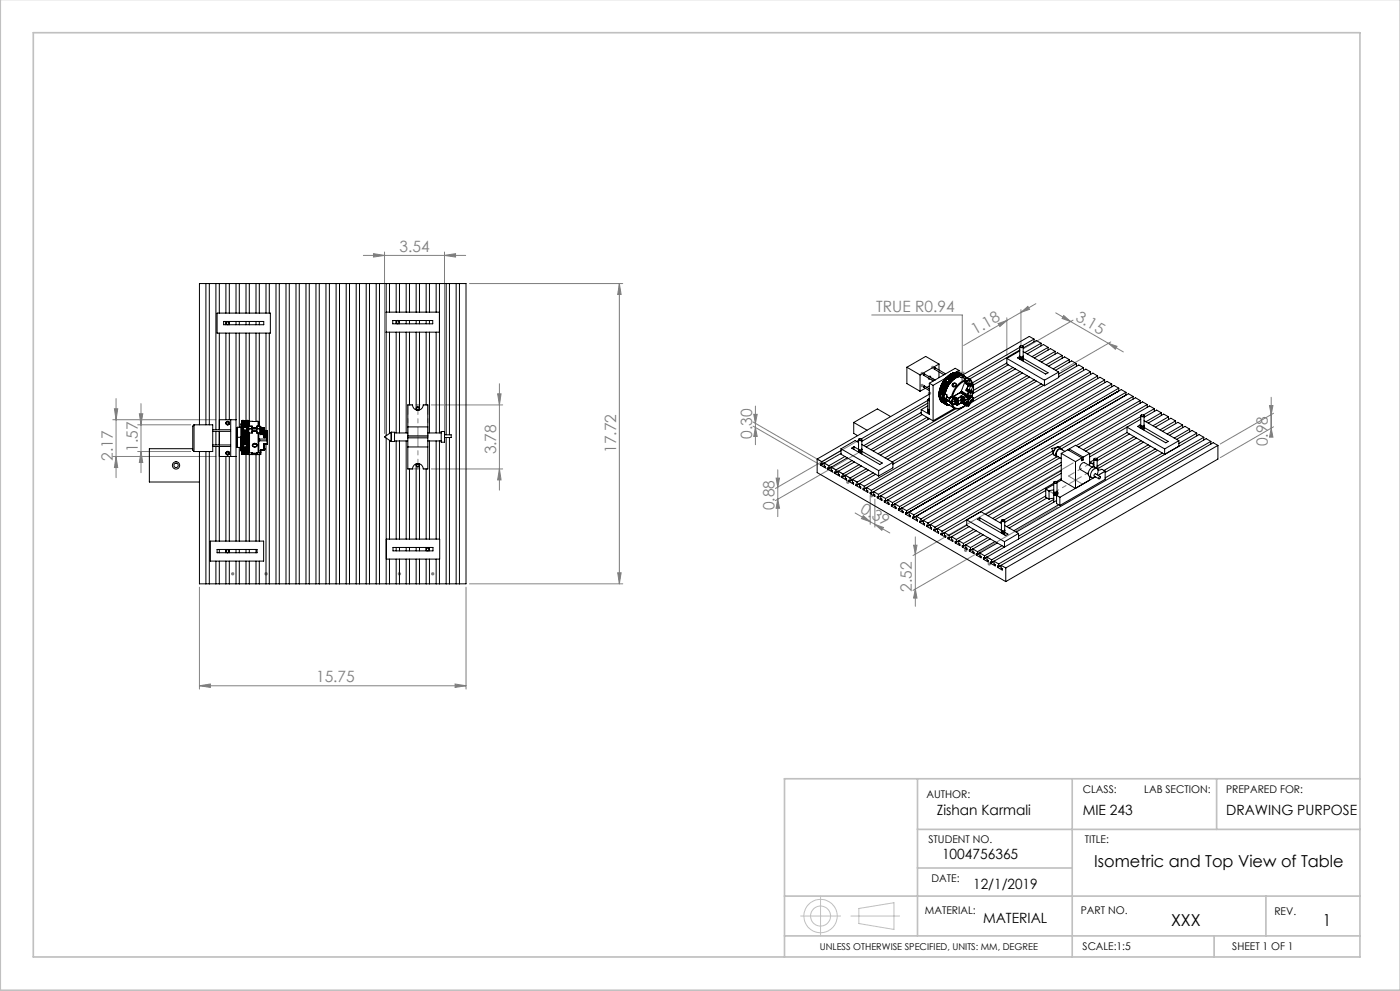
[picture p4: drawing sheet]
<svg xmlns="http://www.w3.org/2000/svg" width="420mm" height="297mm" viewBox="0 0 420 297" stroke-linecap="round" stroke-linejoin="round" font-family="sans-serif">
<defs><g id="words">
<g font-size="4.9">
<text x="328.3" y="259.7">Isometric and Top View of Table</text>
<text x="351.3" y="277.5">XXX</text>
<text x="396.8" y="277.5">1</text>
</g>
<g font-size="4.7" fill="#808080">
<text x="119.8" y="75.5">3.54</text>
<text x="262.8" y="93.4">TRUE R0.94</text>
<text x="322.4" y="95.9" transform="rotate(30 322.4 95.9)">3.15</text>
<text x="292.5" y="100.4" transform="rotate(-30 292.5 100.4)">1.18</text>
<text x="225.6" y="131.4" transform="rotate(-90 225.6 131.4)">0.30</text>
<text x="41.3" y="135.5" transform="rotate(-90 41.3 135.5)">1.57</text>
<text x="148.8" y="136.2" transform="rotate(-90 148.8 136.2)">3.78</text>
<text x="184.8" y="135.8" transform="rotate(-90 184.8 135.8)">17.72</text>
<text x="380.4" y="133.8" transform="rotate(-90 380.4 133.8)">0.98</text>
<text x="33.8" y="138.1" transform="rotate(-90 33.8 138.1)">2.17</text>
<text x="232.3" y="152.9" transform="rotate(-90 232.3 152.9)">0.88</text>
<text x="257.9" y="153.3" transform="rotate(30 257.9 153.3)">0.39</text>
<text x="273.6" y="177.4" transform="rotate(-90 273.6 177.4)">2.52</text>
<text x="94.8" y="204.5">15.75</text>
</g>
<g font-size="4.2">
<text x="281.1" y="244.4">Zishan Karmali</text>
<text x="324.8" y="244.4">MIE 243</text>
<text x="367.8" y="244.4">DRAWING PURPOSE</text>
<text x="282.6" y="257.3">1004756365</text>
<text x="292" y="266.5">12/1/2019</text>
<text x="294.9" y="276.5">MATERIAL</text>
</g>
<g font-size="3.2">
<text x="277.9" y="239">AUTHOR:</text>
<text x="324.8" y="237.6">CLASS:</text>
<text x="343.3" y="237.6">LAB SECTION:</text>
<text x="367.8" y="237.6">PREPARED FOR:</text>
<text x="278.5" y="252.8">STUDENT NO.</text>
<text x="325.5" y="252.8">TITLE:</text>
<text x="279.4" y="264.3">DATE:</text>
<text x="277.5" y="274">MATERIAL:</text>
<text x="324.3" y="274">PART NO.</text>
<text x="382.3" y="274.2">REV.</text>
<text x="324.8" y="284.6">SCALE:1:5</text>
<text x="369.7" y="284.6">SHEET 1 OF 1</text>
</g>
<text font-size="2.8" x="245.9" y="284.6">UNLESS OTHERWISE SPECIFIED, UNITS: MM, DEGREE</text>
</g></defs>
<g fill="none" stroke="#c0c0c0" stroke-width=".3">
<path d="M240.2 274.5h12M246.2 268.5v12M255.3 274.5h14.6M257.7 272.3l10.5-1.8v8l-10.5-1.7z"/>
<circle cx="246.2" cy="274.5" r="5"/>
<circle cx="246.2" cy="274.5" r="3"/>
</g>
<g fill="none" stroke="#808080" stroke-width=".3">
<path d="M109 76.5h30.7M112 76l3.4 .5-3.4 .5zM115.4 75.5v54.4M133.3 76.5l3.4-.5v1zM133.3 75.5v54.6M140.8 85h46M185.8 85l.5 3.3h-1zM185.8 85v90M261.5 94.4h27.2v19.9M299.4 97l2.6-.9-2 1.8zM302 95.2v11.4M302 96.1l-12.9 7.4"/>
<path d="M306.3 93.6l2.1-1.8 .5 .9zM306.3 92.8v11.4M306.3 93.6l-4.3 2.5M310.8 91l-4.5 2.6M316.7 93.8l4.5 2.6M319.1 94.6l2.1 1.8-2.6-.9zM321.2 96.4l11.3 6.5M321.9 96l-14.9 8.6M34.8 119.4v23.8M149.3 118h1l-.5 3.4zM149.8 115v31.9M276.2 111.9h.9"/>
<path d="M276.2 115.5h.9M276.3 111.6l.7 .7M276.3 115.2l.7 .7M276.6 111.4v1.1M276.6 115v1.1M277 111.6l-.7 .7M277 115.2l-.7 .7M278.3 117.9h1.1M278.5 117.5l.7 .7M278.9 117.3v1.1M279.2 117.5l-.7 .7M279.3 110.1h1"/>
<path d="M279.3 113.7h1M279.5 109.7l.7 .8M279.5 113.3l.7 .7M279.8 109.6v1M279.8 113.2v1M280.2 109.7l-.7 .8M280.2 113.3l-.7 .7M284.7 114.2h1M284.9 113.8l.7 .7M285.2 113.7v1M285.6 113.8l-.7 .7M288.1 111.5h1.1l-.5 2.8z"/>
<path d="M332.5 102.9l2.6 .9-.5 .9zM332.5 102.9l4.5 2.6M333.2 102.5l-14.9 8.6M381.4 119.1v9.2M33.8 125.8h31M33.8 136.8h31M34.3 122.5h1l-.5 3.3zM34.8 136.8l.5 3.3h-1zM41.3 127.3h15.9M41.3 135.3h15.9M41.8 124h1l-.5 3.3zM42.3 135.3l.5 3.3h-1z"/>
<path d="M42.3 121v20.7M67.8 126.8h1M67.8 135.8h1M67.9 126.5l.8 .7M67.9 135.5l.8 .7M68.3 126.3v1M68.3 135.3v1M68.7 126.5l-.8 .7M68.7 135.5l-.8 .7M129.4 121.4h21.4M225.9 126.5l31.2 18M225.9 127.7l30.2 17.4"/>
<path d="M226.1 124.2h1.1l-.6 2.7zM226.6 128.1l.6 2.7h-1.1zM226.6 121.7v11.6M257.4 135.8l-24.8 14.2M257.4 132.1l-24.8 14.3M321.9 138.7l-48 27.8M380.9 121.6h1l-.5 2.6zM381.4 128.3l.5 2.7h-1zM382.1 127.9l-16 9.3M382.1 123.9l-16 9.2M129.4 140.5h21.4M149.8 140.5l.5 3.3h-1z"/>
<path d="M232.8 143.3h1.1l-.6 2.7zM233.3 140.8v14M233.3 149.6l.6 2.7h-1.1zM253.9 144.5h.9M254 144.1l.7 .7M254.4 144v1M254.7 144.1l-.7 .7M256.5 153.7l4.6 2.6M259 154.5l2.1 1.8-2.7-.9zM260.9 148.6h1M261.1 148.2l.7 .7M261.1 148.8v8.4"/>
<path d="M261.1 156.3l5.8 3.4M261.4 148.1v1M261.8 148.2l-.7 .7M262.5 157.2l2.5 .9-.5 .8zM262.5 149.6v8.4M317.3 151.9l-43.4 25M59.8 176v30.5M69.3 172h1M69.5 171.6l.7 .7M69.8 171.5v1M70.2 171.6l-.7 .7M79.3 172h1"/>
<path d="M79.4 171.6l.8 .7M79.8 171.5v1M80.2 171.6l-.8 .7M119.3 172h1M119.5 171.6l.7 .7M119.8 171.5v1M120.2 171.6l-.7 .7M129.3 172h1M129.5 171.6l.7 .7M129.8 171.5v1M130.2 171.6l-.7 .7M139.8 176v30.5"/>
<path d="M140.8 175h46M185.3 171.7h1l-.5 3.3zM274.1 163.4h1l-.5 2.7zM274.6 160.9v20.8M274.6 176.5l.5 2.7h-1zM289.2 164.9h1M289.3 164.6l.8 .7M289.7 164.4v1M290.1 164.6l-.8 .7M296.3 169h1M296.4 168.7l.7 .7M296.8 168.5v1"/>
<path d="M297.1 168.7l-.7 .7M59.8 205.5l3.3-.5v1zM59.8 205.5h80M136.5 205l3.3 .5-3.3 .5z"/>
</g>
<path d="M.1 -.1v296.9h419.9M10 9.8h398v277h-398zM275.2 233.4v47.1M321.7 233.4v53.4M365 233.4v15.2M408 233.4h-172.7v53.4M275.2 248.6h132.8M235.3 268.6h172.7M275.2 260.1h46.5M379.8 268.6v11.9M235.3 280.5h172.7M364.2 280.5v6.3" fill="none" stroke="#c0c0c0" stroke-width=".5"/>
<path d="M122.4 121.3h6M128.4 140.5h-6" fill="none" stroke="#808080" stroke-width=".3" stroke-dasharray="15.2 1.3 1.3 1.3" stroke-dashoffset="14.1"/>
<path d="M125.4 130.9h-3M128.4 130.9h-3M122.4 140.5h3M313.7 146.6l2.2 1.2M322.7 143.9l-2.2-1.2M324.8 145.1l-2.1-1.2" fill="none" stroke="#808080" stroke-width=".3" stroke-dasharray="15.2 1.3 1.3 1.3"/>
<path d="M122.4 130.9v-9.6M125.4 130.9v-9.6M128.4 121.3v9.6M125.4 140.5v-9.6" fill="none" stroke="#808080" stroke-width=".3" stroke-dasharray="15.2 1.3 1.3 1.3" stroke-dashoffset="12.3"/>
<path d="M327.3 138.7l4.3 2.5M318 149l-4.3-2.4" fill="none" stroke="#808080" stroke-width=".3" stroke-dasharray="15.2 1.3 1.3 1.3" stroke-dashoffset="14.7"/>
<path d="M315.9 147.8l6.8-3.9M320.5 142.7l6.8-4M322.7 143.9l6.7-3.9M331.6 141.2l-6.8 3.9" fill="none" stroke="#808080" stroke-width=".3" stroke-dasharray="15.2 1.3 1.3 1.3" stroke-dashoffset="13.2"/>
<g fill="#808080">
<path d="M59.8 205.5l3.3-.5v1zM136.5 205l3.3 .5-3.3 .5zM112 76l3.4 .5-3.4 .5zM133.3 76.5l3.4-.5v1zM288.1 111.5l.6 2.8 .5-2.8z"/>
<path d="M299.4 97l2.6-.9-2 1.8zM306.3 93.6l2.1-1.8 .5 .9z"/>
<path d="M34.3 122.5h1l-.5 3.3zM34.8 136.8l.5 3.3h-1z"/>
<path d="M381.4 128.3l.5 2.7h-1zM380.9 121.6h1l-.5 2.6z"/>
<path d="M185.8 85l.5 3.3h-1zM185.3 171.7h1l-.5 3.3zM41.8 124h1l-.5 3.3zM42.3 135.3l.5 3.3h-1zM149.3 118h1l-.5 3.4zM149.8 140.5l.5 3.3h-1zM226.1 124.2h1.1l-.6 2.7zM226.6 128.1l.6 2.7h-1.1z"/>
<path d="M233.3 149.6l.6 2.7h-1.1zM232.8 143.3h1.1l-.6 2.7z"/>
<path d="M274.1 163.4h1l-.5 2.7zM274.6 176.5l.5 2.7h-1z"/>
<path d="M319.1 94.6l2.1 1.8-2.6-.9zM332.5 102.9l2.6 .9-.5 .9z"/>
<path d="M259 154.5l2.1 1.8-2.7-.9zM262.5 157.2l2.5 .9-.5 .8z"/>
</g>
<g fill="none" stroke="#000" stroke-width=".3">
<path d="M61.8 85v42.3M62.8 85v42.3M64.8 85v43.8M65.1 93.8h16v6h-16zM65.8 85v8.8M65.8 99.8v29M67.1 96.3h12v1h-12zM67.8 85v8.8M67.8 96.3v1M67.8 99.8v26M68.8 85v8.8M68.8 96.3v.3"/>
<path d="M68.8 97v.3M68.8 99.8v26M70.8 85v8.8M70.8 96.3v1M70.8 99.8v62.4M71.8 85v8.8M71.8 96.3v1M71.8 99.8v28.3M73.8 99.8l.1 26.2M73.8 85v8.8M73.8 96.3v1M74.8 85v8.8"/>
<path d="M74.8 96.3v1M74.8 99.8v26.5M76.8 85v8.8M76.8 96.3v1M76.8 99.8v26.5M77.8 85v8.8M77.8 96.3v1M77.8 99.8v28M79.8 85v8.8M79.8 99.8v29.3M80.8 85v8.8M80.8 99.8v75.2"/>
<path d="M82.8 85v90M83.8 85v90M85.8 85v90M86.8 85v90M88.8 85v90M89.8 85v90M91.8 85v90M92.8 85v90M94.8 85v90M95.8 85v90M97.8 85v90M98.8 85v90"/>
<path d="M100.8 85v90M101.8 85v90M103.9 85v90M104.8 85v90M106.9 85v90M107.8 85v90M109.9 85v90M110.8 85v90M112.9 85v90M113.8 85v90M115.9 85v8.6M115.9 99.6v31"/>
<path d="M116.8 85v8.6M116.8 99.6v30.3M118.9 85v8.6M118.9 96.1v.9M118.9 99.6v30.1M119.2 96.1h-1.4v.9h12v-.9h-10.3M119.8 85v8.6M119.8 96.1v.9M119.8 99.6v30.1M121.8 85v8.6M121.8 96.1v.9M121.8 99.6v30.1"/>
<path d="M122.8 85v8.6M122.8 96.1v.9M122.8 99.6v21.8M124.8 85v8.6M124.8 96.1v.9M124.8 99.6v23.3M125.8 85v8.6M125.8 96.1v.9M125.8 99.6v23.3M127.8 85v8.6M127.8 96.1v.9M127.8 99.6v21.8"/>
<path d="M128.8 85v8.6M128.8 96.1v.9M128.8 99.6v30.1M130.8 85v8.6M130.8 99.6v30.1M131.8 93.6h-16v6h16M131.8 85v44.7M133.8 85v45.3M134.8 85v45.3M136.8 85v90M137.8 85v90M272.1 110.1l3.9 2.3"/>
<path d="M272.1 110.1v4.9l3.9 2.3M276 112.4v4.9M277.4 115.7l-.3 .4 1.7 .9M277.4 112.1l-.3 .4 2.9 1.7M277.4 115.7h-.2v.4M277.4 112.1h-.2v.4M277.4 115.7l1.4 .8M277.4 112.1l3.1 1.8M277.6 116.4l-1.6 .9M278.3 119.8v2.8l.5 .3M278.5 119.6l-.1 .3 .4 .2M278.5 113.3l.1 .3h.3"/>
<path d="M278.6 119.6h-.1M278.7 112.9l.4-.2 .1 .4M278.8 119.5l-.4 .2 .4 .3M278.8 114.9v9.3l-2.4-1.4M278.8 114.9l1.1 .6M278.8 115.7l-.7 .4M278.8 118.1l-33.7 19.5M279.9 115.5v10.6M280.4 110.7l2.8 1.6M280.5 113.9h.1M280.6 110.2l-.2 .5M280.6 110.2l3.1 1.8"/>
<path d="M280.6 110.3l-.3 .1 .1 .3M281.7 109.1v1.8M281.7 111.4v1.8M281.7 109.1l-5.7 3.3M281.7 109.1l-4-2.3-5.6 3.3M281.7 118.2v.2M281.7 118.1v.1M281.7 118.4h.1M281.7 118.2v.1M281.7 118.2h.1M281.7 118.3h.1M281.7 118.5l.1 .1"/>
<path d="M281.8 118l-.1 .1M281.8 117.8v.1M281.8 118.6v.1M281.8 118.4l-.1 .2M281.8 118.2h-.1M281.8 119v.1M281.9 118.1h.1M281.8 118h.1M281.8 117.8h.1M281.8 118.7v.1M281.8 118.6h.1M281.8 118.5l.1 .1z"/>
<path d="M281.8 118.2h.1M281.8 118.7l.2 .2M281.8 117.7l-.1 .5M281.8 117.9l.1 .1M281.8 117.7l1 .6M281.8 117.5v.2M281.8 117.4l1.1 .6M281.8 119l1 .6M281.8 118.8v.2M281.8 118l.1 .1M281.8 117.8l.4 .2M281.8 117.5h.1"/>
<path d="M281.8 119h.1M281.8 118.8l1.1 .6M281.8 118.8h.1M281.8 118.6l.2 .1M281.8 118.4h.1M281.8 117.3v.1M281.8 119.1l1.1 .6M281.8 118.3l.1 .3a.56 .56 0 0 0 .9 .4M281.8 117.5l1.1 .6M281.8 117.3h.1M281.8 119l1.1 .6M281.8 118.5h.1"/>
<path d="M281.8 118.2l-.1 .1M281.8 118.3h.1M281.9 119.3l1 .6M281.9 119.2v.1M281.9 117.3l1 .6M281.9 117.3h.1M281.9 119.2l1 .6M281.9 119.2h.1M281.9 117.3l-.1 .1M281.9 119.3v.1M281.9 117.1l1 .7M281.9 119.4v.1"/>
<path d="M281.9 118h.3zM281.9 117.1l1.1 .6M281.9 117.1h.1M281.9 119.4h.1M281.9 118.7l.3 .3zM281.9 119.6h.1M281.9 118.3a.53 .53 0 0 0 .2 .6 .53 .53 0 0 0 .7 0M281.9 119.4l1.1 .6M281.9 119.4l1.1 .7M282 119.7l1 .6M282 119.6v.1M282 116.8l-.1 .2 1.1 .6"/>
<path d="M282 116.8l1 .6M282 116.8h.1M282 116.8l-.1 .1M282 118.7h.1M282 119.8h.1M282 119.7h.1M282 119.6l1 .6M282 119.6h.1M282 116.6v.1l1 .6M282 118h.4l-.5 .3zM282 116.6l1.1 .6M282 116.6h.1"/>
<path d="M282 119.8l1.1 .6M282.1 120h.1M282.1 116.4l1 .7M282.1 120l1.1 .6M282.1 116.4l1 .6M282.1 116.4h.1M282.2 118h.1M282.2 116.1l-.1 .2 1.1 .6M282.2 116.1l1 .6M282.2 116.1h.1M282.3 115.8l1.1 .6M282.3 115.9l-.1 .1 1 .6"/>
<path d="M282.3 115.9l1 .6M282.3 115.9h.1M282.4 115.6l-.1 .2M282.4 115.6l1 .6M282.4 115.6h.1M282.4 115.5l1.1 .7M282.5 115.3l1.1 .6M282.5 118.2l-.3-.2-.4 .3M282.5 118.2l.1 .2M282.5 118.2l.4 .2M282.5 118.2h.1M282.5 115.4l-.1 .2 1.1 .6"/>
<path d="M282.5 115.4l1 .6M282.5 115.4h.1M282.5 119.1l.2 .1zM282.6 119.2l.2 .1M282.6 115.2l-.1 .1M282.6 115.2l1 .6M282.6 115.2h.1M282.6 115.1l1.1 .6M282.6 119.1l.3 .1M282.6 119.1h.1M282.6 118.4l.2 .1M282.7 118.4v.1"/>
<path d="M282.7 118.5l.1 .2M282.7 118.5l.1 .1M282.7 118.5h.1M282.7 114.9l-.1 .2M282.7 114.9l1.1 .7M282.7 114.9h.1M282.7 119.1l.1 .1M282.8 119l-.1 .1M282.8 119h.1M282.8 118.7h.1M282.8 118.7v.1M282.8 118.9v.1"/>
<path d="M282.8 118.8v.1M282.8 118.8h.1M282.8 118.5h.1M282.8 118.3h.1M282.8 119.6h.1M282.8 119.3h.1M282.8 118.6v.1M282.8 118.6l.1 .1M282.8 118.6h.1M282.8 119l.1 .1M282.8 118.8l.1 .1M282.8 119v.2"/>
<path d="M282.9 119.1l-.1 .1M282.9 118.7h.1M282.9 118.4v.1M282.9 118.4h.1M282.9 119.4v.1M282.9 119.2v.1M282.9 119.2h.1M282.9 119.1h.1M282.9 118.9h.1M282.9 118.9v.1M282.9 119.4l-.1 .2M282.9 119.2l-.1 .1"/>
<path d="M282.9 119.4h.1M282.9 117.8h.1M282.9 119.6l.1 .1M282.9 118.5h.1M282.9 118.1v.2M282.9 118.1v.1M282.9 118.1h.1M282.9 119.6v.1M282.9 119.6h.1M282.9 119.3h.1M282.9 118.2v.1M282.9 118.2h.1"/>
<path d="M282.9 118h.1M282.9 117.9v.1M282.9 117.9l.1 .1M282.9 117.9h.1M282.9 119.8l.1 .1M282.9 119.8h.1M282.9 119.7h.1M282.9 119.5v.1M282.9 119.5h.1M282.9 119.8v.1M283 117.6h.1M283 114.5l1 .6"/>
<path d="M283 118h-.1M283 117.7l-.1 .1M283 117.7v.1M283 117.7h.1M283 119.9h-.1M283 117.8h-.1M283 117.8h.1M283 120h.1M283 119.9h.1M283 120v.1M283 117.3l.1 .1M283 119.2l.7 .4"/>
<path d="M283 119.1v.1M283 119.1l.7 .4M283 119.2l.5 .6 .6 .4M283 117.5v.1M283 117.4v.1M283 117.5h.1M283 117.4h.1M283 117.3h.1M283 117.4v.2M283.1 117.2l-.1 .1M283.1 117.2v.1M283.1 117.2h.1"/>
<path d="M283.1 117.3h.1M283.1 114.3l1.1 .6M283.1 117v.1M283.1 117h.1M283.1 114.3l-.1 .1 1.1 .6M283.2 116.9h.1M283.2 119.4a2.02 2.02 0 0 0 1.3 1.9M283.2 117.1h-.1M283.2 117v.1M283.2 119.4l.2 .8 .8 .9M283.2 116.8v.1M283.2 116.7v.2"/>
<path d="M283.2 116.7v.1M283.2 116.8h.1M283.2 116.7h.1M283.2 116.6h.1M283.3 116.5l.1 .1M283.3 116.5h.1M283.3 116.5l-.1 .1M283.4 116.4h.1M283.4 116.6h-.1M283.4 116.6h.1M283.4 113.8l-1.1 2M283.4 116.2l.1 .1"/>
<path d="M283.4 116.2h.1M283.4 116.2v.2M283.5 116.3l-.1 .1M283.5 116.2h.1M283.5 114.2l.1 .2M283.5 114.2h.1M283.5 114.2l-.3-.1 .4 .3M283.5 117.9l-.5 1.2M283.5 113.9v.1M283.5 113.9h.1M283.5 113.7l.1 .1M283.5 117.9h.1"/>
<path d="M283.5 118l.6 .4-.1 .5M283.5 120l.3 .6 .6 .6M283.5 116.1v.1M283.5 116v.2M283.5 116l.1 .1M283.5 116h.1M283.6 115.9h.1M283.6 116.1h-.1M283.6 113.7h-.1M283.6 113.7h.1M283.6 117.9l-.1 .1M283.6 119.9l-.1 .1"/>
<path d="M283.6 117.9h-.1M283.6 113.7a.6 .6 0 0 1 .6-.2 .6 .6 0 0 1 .5 .5M283.6 113.7a.5 .5 0 0 0 .3 .9M283.6 113.7l.1 .1M283.6 115.8v.1M283.6 115.8h.1M283.6 113.7v.1M283.7 113.8a.5 .5 0 0 0 .1 .7 .5 .5 0 0 0 .7-.2M283.7 113.8a.5 .5 0 0 1 .7-.3 .5 .5 0 0 1 .1 .8M283.7 113.8l.5 .7 .3-.2M283.7 115.8l-.1 .1M283.7 115.7h.1"/>
<path d="M283.7 119.6l1 .6M283.7 119.5l1 .5M283.7 119.6l.3 .3M283.7 117.2l-.1 .4M283.7 113.4l.2 .1M283.8 115.6l-.1 .1M283.8 115.6h.1M283.8 115.6v.1M283.8 113.4l-.1 .2M283.8 113.3l-3.9 2.2M283.8 115.5h.1M283.9 115.4l-.1 .1"/>
<path d="M283.9 114.6h.3M283.9 114.6l.3 .2M283.9 113.5h.1M283.9 113.5l-.2 .1M283.9 115.3h.1M283.9 115.3l-1.1-.5 1 .7M283.9 115.3l-.1 .2M283.9 115.3v.1M283.9 115.4h.1M284 118.9l-.3 .6M284 118.9l.9 .6M284 119.9l.9 .6"/>
<path d="M284 119.9l.1 .1M284 118.9l1 .5 .1-.5M284 119.9l.1 .4-.6-.3M284 115.2h.1M284 115.1v.1M284 115.1l.1 .1M284 115.1l-1.1-.6 1.1 .7M284 113.5h.3M284 115.1h.1M284 118.9h.1M284.1 118.7l-.1 .2M284.1 115.2h-.1"/>
<path d="M284.1 115h.1M284.2 114.6h.1M284.2 114.9l-.1 .1M284.2 114.9v.1M284.2 115h.1M284.2 113.4l-.4-.1 .2 .2M284.3 114.5l-.1 .1M284.3 114.5l.1 .1M284.3 114.6v.1M284.3 114.8h-.1M284.3 114.8h.1M284.3 113.5h.1"/>
<path d="M284.3 114.6l-.1 .2M284.3 114.6v.2M284.4 114.4l-.1 .1M284.4 114.4h.1M284.4 112.7l1.1 .7M284.4 112.8l1 .6M284.4 114.4v.2M284.5 114.4v.1M284.5 114.5l-.1 .1M284.5 114.5h.1M284.5 114.4h.1M284.5 114.3h.1"/>
<path d="M284.6 114.3l-.2 .1M284.6 114.4h.1M284.6 114.3v.1M284.6 114.3h.1M284.6 114.3l-.1 .1M284.6 114.2h.1M284.6 114.2v.1M284.6 114.2l-.1 .2M284.6 113.7l.1 .2M284.6 113.7h.1M284.7 114.1l-.1 .2M284.7 114.3l-.1 .1"/>
<path d="M284.7 114.2h.1M284.7 113.7l.3 .2M284.7 114v.2M284.7 114h.1M284.7 113.9l.2 .1M284.7 112.6l1 .6M284.7 112.5a8.1 8.1 0 0 0-2.9 5.1M284.8 114h.1M284.8 114l-.1 .2M284.8 112.5l1.1 .6M284.8 112.5l-.1 .1M284.8 114.2h-.1"/>
<path d="M284.8 114v.1M284.8 114.1v.1M284.9 114h.1M284.9 112.4h-.1M284.9 112.4l1 .6M284.9 113.9h.1M284.9 119.5l-.2 .5M284.9 113.9v.1M285 112.3l1 .6M285 112.3l-.1 .1M285 113.9h.1M285 113.9l-.1 .1"/>
<path d="M285 113.8h.1M285 112.3h.1M285.1 112.3l1 .6M285.1 112.2l-.2 .1M285.1 113.7h.1M285.1 118.9l.3 .2M285.1 112.2a7.7 7.7 0 0 0-3.4 5.9M285.1 113.8h.1M285.1 113.7l-.1 .1M285.2 113.7l-1.2-.6 1 .7M285.2 119l-.3 .5M285.2 113.7v.1"/>
<path d="M285.2 113.7h.1M285.2 113.8h-.1M285.2 112.2l1 .7M285.2 112.2l-.2 .1M285.2 112.2l-.1 .1M285.2 113.6h.1M285.3 112.2l1 .6M285.3 112.1v.1M285.3 112.1h.1M285.3 112.1l-.2 .1M285.3 113.5v.1M285.3 113.6h.1"/>
<path d="M285.3 113.5l-1.1-.6 1 .7M285.3 113.5l-.1 .1M285.4 112.1h-.1M285.4 112.1l-.1 .1M285.4 112.1l1 .6M285.4 113.4h.1M285.4 119.1h.1M285.4 112.1l1.1 .6M285.4 112v.1M285.4 112l-.1 .1M285.5 113.4h-.1M285.5 113.4h.1"/>
<path d="M285.5 112l1.1 .6M285.5 112h-.1M285.5 112l-.1 .1M285.5 119.1l.3 .1M285.6 113.3h.1M285.6 111.9l-.1 .1M285.6 112l1.1 .6M285.7 113.2h.1M285.7 113.2l-1.2-.5 1.1 .6M285.7 113.2l-.1 .1M285.7 113.2v.1M285.7 113.3h-.1"/>
<path d="M285.7 119l-.2 .1M285.7 111.9l1.1 .6M285.7 111.9l-.1 .1M285.7 115a.59 .59 0 0 1 .9-.2 .59 .59 0 0 1 .2 .8M285.7 115a.6 .6 0 0 0 .2 .9 .6 .6 0 0 0 .9-.3M285.7 113.2h.2M285.7 115l.2 .1M285.8 119.2l.2 .1M285.8 119.2l-.5 1.2M285.8 111.9l1 .6M285.8 111.8l-.1 .1M285.9 113.1h.1"/>
<path d="M285.9 115.1a.5 .5 0 0 0 .1 .8 .5 .5 0 0 0 .7-.3M285.9 115.1a.5 .5 0 0 1 .7-.2 .5 .5 0 0 1 .1 .7M285.9 115.1l.5 .7 .3-.2M285.9 113.1l-.2 .1M285.9 113.1v.1M285.9 111.8l1 .6M285.9 111.8l-.1 .1M285.9 113h.1M286 111.8h.1M286 119.3l.1 .1M286 119.3l-.5 1.2M286 111.8h-.1"/>
<path d="M286 111.8l1.1 .6M286 112.9l.1 .1M286 113h-.1M286 113h.1M286.1 119.4l-.5 1.1M286.1 111.8l1 .6M286.1 111.8h-.1M286.1 112.9h.1M286.2 111.8l1 .6M286.2 111.8h.1M286.2 111.7l-.1 .1M286.2 112.9h.1"/>
<path d="M286.3 111.7l1 .6M286.3 111.7l-.1 .1M286.3 113.6l-1.5 1.5M286.3 111.7l1.2 .6M286.3 119v.1M286.3 119.1l-.3 .2M286.3 119l.3 .1M286.3 119.2l-.2 .2M286.3 119.2l.1 .9M286.3 119.1v.1M286.3 119l.1 .9M286.4 112.8h.1"/>
<path d="M286.3 111.7l1.1 .6M286.3 111.7h.1M286.4 112.7v.1M286.4 112.7l-.1 .1M286.4 112.8a7.1 7.1 0 0 0-3.3 7.5 1.87 1.87 0 0 0 1.7 1.2M286.4 119.9v.2M286.4 119.9h.3M286.4 112.8l.2 .2M286.5 112.7h.1M286.5 111.7l1.1 .6M286.5 111.7h.1M286.6 113a7.4 7.4 0 0 0-3.5 5.8"/>
<path d="M286.6 113v.2a7.8 7.8 0 0 0-3.1 4.7M286.6 112.7h.1M286.6 113a7.6 7.6 0 0 0-3.4 5.7M286.6 112.6v.1M286.6 112.6h.1M286.6 112.6l-.1 .1M286.6 111.6l1.1 .6M286.6 111.6l-.1 .1M286.6 119.1l.3 .2M286.6 119.1v.1M286.6 119.2l.2 .1M286.6 119.2l.1 .9"/>
<path d="M286.6 111.7h-.1M286.6 111.7h.1M286.7 112.6h.1M286.7 115.6h.1M286.8 112.5v.1M286.8 119.3v.9M286.8 112.6h.1M286.8 112.5l-.1 .1M286.8 111.6l-.1 .1M286.8 111.6l.1 .1M286.8 112.5h.1M286.9 119.3h.1"/>
<path d="M286.9 119.3h-.1M286.9 113.1v.1M286.9 112.4l.1 .1M286.9 111.6l-.1 .1M286.9 112.5h.1M286.9 112.4l-.1 .1M286.9 113.1l-.1 .1M287 112.5h.1M287 111.8l.1 .1M287 119.3v.2M287 119.5h.1M287 111.7h.1"/>
<path d="M287 119.3l.2 .1M287 119.5l.1 .1M287 119.5l.1 .8M287.1 111.6l-.1 .1M287.1 111.8h.1M287.1 112.4h.1M287.1 111.6v.1M287.1 111.6h.1M287.1 111.7h.1M287.1 111.7l1.1 .5M287.1 111.7h-.1M287.1 111.6l.1 .1"/>
<path d="M287.1 119.6h.1M287.1 119.6l.1 .8M287.1 111.7l.1 .1M287.2 111.8l.9 .5M287.2 112.4h.1M287.2 111.7h.1M287.2 111.8l-.1 .1M287.2 119.4v.2M287.2 119.4l-.1 .2M287.2 119.6l.1 .8M287.3 111.6l-.1 .1M287.3 111.7l.1 .1"/>
<path d="M287.3 111.6v.1M287.3 112.3v.1M287.3 112.4h.1M287.3 112.3l-.1 .1M287.4 112.1l.4 .1M287.4 112.3l.1 .1M287.4 111.8h.1M287.4 111.7h.1M287.4 111.7l.3 .1M287.4 119.4l-.2 .2M287.4 119.4v1.8M287.4 111.7h-.1"/>
<path d="M287.5 112.3h.1M287.5 112.4h.1M287.5 112.3h-.1M287.5 111.7h.1M287.5 112.9a6.5 6.5 0 0 0-3.9 5M287.5 112.3v.1M287.5 111.8l.3 .1zM287.5 111.8l.2 .1M287.5 112.9l-.2 .1M287.5 112.9h.1M287.6 111.7l1 .6M287.7 112.2l-.1 .1"/>
<path d="M287.7 112.3h.1M287.7 111l-1.1 .6M287.7 111v.8M287.7 111l-1.1-.6-7.8 4.5M287.7 111.8l1.1 .6M287.8 112.2h.2M287.8 111.9h.1M287.8 111.8h.1M287.8 112.2l.1 .1M287.8 112.3h.1M287.8 112.2l-.1 .1M287.9 112.3h.1"/>
<path d="M287.9 111.8l1 .6M288 112.6l-1.4 .4M288 112.2v.1M288 117.6l1.8 1.1M288 112.3h.1M288 112.2l-.1 .1M288.1 112.5l-1.5 .5M288.1 112.3h.1M288.1 112.2v.1M288.1 112.2h.1M288.1 112.2l-.1 .1M288.1 112.1l.2 .1"/>
<path d="M288.1 112.1h.1M288.1 112.1l.1 .1M288.1 117.6l-2.6 1.5M288.1 117.6l-2.4 1.4M288.1 117.6h.1M288.2 112.2v.1M288.2 112.2h.1M288.2 112.3h.1M288.2 117.5l.3 .1M288.3 112.2l-.1 .1M288.3 117.4l.2 .2M288.3 112.2h.1"/>
<path d="M288.3 112.1l.2 .2M288.3 112.2l.1 .1M288.3 118.7l.3 .1M288.3 118.7v.1M288.3 118.8l-1.1 .6M288.3 118.9l-.9 .5M288.3 118.8v.1M288.3 118.9l.1 .9M288.3 118.7l.1 .9M288.3 112.3h.1M288.3 112.2v.1M288.4 112.3h.1"/>
<path d="M288.4 119.8l-.9 .5M288.4 119.8l-.1 1M288.4 119.6v.2M288.4 119.6h.3M288.4 119.6v.9M288.4 112.4l-.7-.1-1.3 .5M288.4 117.2l.2 .1M288.5 112.3h.1M288.5 112.3l.7 .4M288.5 112.3l-1 .6M288.5 112.3h-.1M288.5 117.6l.1 .1"/>
<path d="M288.5 112.3l.8 .4M288.6 112.3h.1M288.6 118.8l.2 .1M288.6 118.8v.1M288.6 112.3l.1 .1M288.6 117.3l1.6 .9M288.6 117.3l.5 .7M288.6 117.7h.1M288.6 118.9l.2 .1M288.6 118.9l.1 .9M288.7 119.8l.2 .1M288.7 119.8l-.1 1"/>
<path d="M288.7 119.7l-.1 .9M288.7 117.7l.1 .1M288.7 113.1l-.7-.1a3.1 3.1 0 0 0-2.9 1.7l-1 1.6-.6 1.7M288.7 113.1l.9 .5M288.7 117.7l.4 .3M288.7 113l1 .6M288.7 113v.1M288.7 113l-.1 .1M288.8 119l.1 .9M288.8 118.9l.2 .2M288.8 118.9v.1M288.9 119.9h.2"/>
<path d="M288.9 119.9l-.1 1M288.9 112.4v.1M288.9 112.4l-.1 .1M288.9 112.5h.1M289 117.9l-.3 .2M289 112.5l.1 .1M289 112.5v.1M289 119.1h.2M289 119.1v.1M289 119.2h.1M289 119.2l.1 .8M289.1 118l.2 .1"/>
<path d="M289.1 119.2h.1M289.1 119.2l.1 .9M289.1 112.6l.2 .1M289.1 112.6h.1M289.2 112.7l1 .6M289.2 112.7l-.5 .3M289.2 119.1v.1M289.2 119.1l-.1 .1M289.2 119.2l.1 .9M289.3 112.7h.1M289.3 112.7l1.6 1M289.3 118.1h.1"/>
<path d="M289.4 118.1h.1M289.4 119.1h.1M289.4 119.1l-.2 .1M289.4 119.1l.1 .9M289.4 118.1l.7 .4M289.4 118.1h-.1M289.5 120l-.1 .9M289.6 113.9a6.9 6.9 0 0 0-4.2 5.2M289.6 113.7h-.3l.3 .2M289.6 113.9v.3M289.6 114.2a6.8 6.8 0 0 0-3.9 4.8M289.6 114.2l-1.5 3.4"/>
<path d="M289.6 118.2l-.3 .2M289.6 114l.2 .2M289.7 114.8l.2 .2M289.7 114.8l.7 .2M289.7 113.6l-.3 .1M289.8 116.9l.1 .3 .2-.2M289.8 116.9l.7 .1M289.8 114.2l.2 .1M289.8 118.7l-.6 .4M289.8 118.7l.1 .1M289.8 118.7l.5 .7M289.9 114.7l-.2 .1"/>
<path d="M289.9 114.7h.1M289.9 118.8l-.5 .3M289.9 118.8l.4 .7M289.9 115l.3 .1M289.9 116.8l-.1 .1M290 114.7l.6 .2M290 114.3l-.1 .4M290 116.8h-.1M290 116.8l.7 .1M290 114.3l.1 .1M290.1 117l.1 .2M290.1 117h.1"/>
<path d="M290.1 115h-.2M290.1 115l.1 .1M290.1 115h.1M290.1 119v.1M290.1 117l.1 .1M290.1 118.5v.1M290.1 118.5h.1M290.1 118.5l.6 .4M290.1 114.4l-.1 .3M290.1 119.1h.3M290.1 119.1l.2 .1M290.2 113.3l-.5 .3"/>
<path d="M290.2 113.3l.6 .4M290.2 115.1l.1 .1M290.2 115.1l.6 .1M290.2 115.1h.1M290.2 117.2l.1 .2 .2-.1M290.2 118.2h.1M290.2 117.1l.7 .2M290.2 118.2l.5 .7M290.2 117.1v.1M290.3 119.2l.1 .1M290.3 119.2v.1M290.3 118.2l.5 .7"/>
<path d="M290.3 115.2h.1M290.3 119.3l.4 .2M290.3 119.5l-.8 .5M290.3 119.5l-.4 1.2M290.3 115.2l.2 .1M290.3 119.4v.1M290.4 119.3h-.1M290.4 119.3l.4 .2M290.4 119.2l.4 .2M290.4 119.1v.1M290.4 119.1l-.1 .1M290.4 119.2v.1"/>
<path d="M290.4 115v.1M290.4 115.2l.8 .2M290.4 115.2h.1M290.4 115.2h.2M290.5 117.3l.1 .1M290.5 117v.2M290.5 115.3l-.6 1.5M290.5 115.6l-.5 1.2M290.5 115.3l.1 .1M290.5 115.6l1.4 .1M290.6 117.4l-.4 .8M290.6 117.6l-.3 .6"/>
<path d="M290.6 117.4h.1M290.6 117.6l1.4 .2M290.6 117.3l.7 .2M290.6 117.3h-.1M290.6 117.3h.1M290.6 115.2l-.1 .1M290.6 115.2v.2M290.6 115.4l-.1 .2M290.6 114.9l-.2 .1M290.6 115.4l.7 .1M290.7 117.3l-.1 .1M290.7 117.3v.1"/>
<path d="M290.7 117.4l-.1 .2M290.7 118.9h.1M290.7 116.9l-.2 .1M290.7 116.9h.7M290.7 119.5l-.5 1.2M290.7 117.4l.6 .2M290.8 113.7l-1 .5M290.8 113.7l.2 .1M290.8 118.9h.1M290.8 119.5h-.1M290.8 119.5h.1M290.8 119.4v.1"/>
<path d="M290.8 119.5l-.5 1.2M290.8 119.5l.4 .7M290.8 115.2l.1 .1M290.9 113.7l.1 .1M290.9 117.3l-.1-.1 .9 .1M290.9 117.3h.8M290.9 117.3h.1M291 113.8v.1M291 113.8l-1 .5M291 113.8h.1M291 113.9l-.9 .5M291 113.9h.1"/>
<path d="M291 113.9l-.4 1M291 113.9l.5 .6M291 113.8l.5 .7M291.1 115.7l-.4 1.2M291.2 117.8l-.4 1.1M291.2 115.4l.1 .1M291.2 114.9l-.8 .1M291.2 114.9l.1 .2M291.3 117h-.8M291.3 117v.2M291.3 118.6l.4 .3M291.3 117.5v.1"/>
<path d="M291.4 114.8l-.8 .1M291.4 114.8l-.2 .1M291.4 114.3l.6 1.1M291.4 116.9l-.1 .1M291.5 114.5l.4 .9M291.5 114.5l-.1 .3M291.6 115.2l-.9-.1 .1 .1M291.6 115.2h-.8M291.6 115.2l.1 .1M291.7 117.3v.1M291.7 118.4l-.9 .5M291.7 118.9l-.9 .5"/>
<path d="M291.7 118.9v.1M291.7 119l-.9 .5M291.7 119l.3 .3M291.7 118.9l.4 .6M291.9 115.7l-.5 1.2M291.9 119.8l-.8 .8M291.9 119.8l.1 .2M291.9 119.8h.1M291.9 115.4h-.8h.1M291.9 117.4h.1M291.9 115.4l.1 .1M291.9 115.4h-.7"/>
<path d="M292 115.5v1.9M292 115.5l-.1 .2M292 117.8l-.3 .6M292 119.3l-.8 .9M292 119.3l-.7 .9M292 119.3l.1 .2M292 119.3h.1M292 115.5h-.7M292 115.5h.1M292 120l-.7 .8M292 115.5l.1 .9M292 117.4l-.7 .1"/>
<path d="M292 117.4l.1 .1M292 117.5h.1M292.1 117.5l-.1 .3M292.1 117.5l-.8 .1M292.1 119.5l-1.4 1.7M302 107.4l11.3 6.5M302 107.4v1.7l11.3 6.5M302 108.8l-10.3 5.9M302.5 109.3l-10.5 6.1M303.9 110.1l-11.9 6.9M304.6 110.6l-12.7 7.3M305.9 106.7a.56 .56 0 0 0 1 .2"/>
<path d="M305.9 106.8h.1a.49 .49 0 0 0 .4 .4 .49 .49 0 0 0 .5-.3M305.9 103.9v2.8M305.9 106.8v.8M305.9 105.2l-3.9 2.2M305.9 106.8l-.7 .4 8.5 4.9 .7-.4-7.5-4.3M305.9 104.9l-15.1 8.7M305.9 104.1l-15.8 9.1M306 107.4a.49 .49 0 0 0 .4 .4 .49 .49 0 0 0 .5-.3M306 111.4l-13.9 8M306.1 103.7a.36 .36 0 0 1 .4-.1 .36 .36 0 0 1 .2 .4l-.4 .1zM306.1 103.7l-.1 .1a.48 .48 0 0 0 .4 .4 .48 .48 0 0 0 .5-.4l-.2-.1M306.7 111.8l-15.4 8.9"/>
<path d="M306.9 106.7v.2M306.9 107.3v.2M307 103.9v2.8a.6 .6 0 0 1-1.1 0M307 106.9v.4a.6 .6 0 0 1-1.1 0 .55 .55 0 0 0 .5 .4 .55 .55 0 0 0 .5-.2M307 107.5v.7M307 105.4l10.6 6.1M308.2 112.6l-42.7 24.6M308.9 113l-42.7 24.7M310.2 101.6l-1.4-.8-20 11.6M310.2 101.6l-3.5 2M310.2 101.6v.8M310.3 113.8l-42.7 24.7"/>
<path d="M311 114.2l-43.1 24.9M312.3 102.9l-1.4-.8-3.9 2.2M312.3 102.9l-4.9 2.8M312.3 102.9v.8M312.4 115l-53.1 30.7M313.1 115.5l-53.1 30.6M313.3 113.9v1.7M314.4 104.1l-4.8 2.8M314.4 104.1v.8M314.4 104.1l-1.4-.8-4.8 2.8M316.5 105.3l-1.4-.8-4.8 2.8M316.5 105.3l-4.8 2.8"/>
<path d="M316.5 105.3v.8M317.6 111.5v1.6l-4.3 2.5M317.6 111.5l-4.3 2.4M318.7 106.5l-1.4-.8-4.9 2.8M318.7 106.5l-4.9 2.8M318.7 106.5v.8M320.8 107.8v.8M320.8 107.8l-1.4-.8-4.9 2.7M320.8 107.8l-4.9 2.8M322.9 109l-1.4-.8-4.8 2.8M322.9 109l-5.3 3.1M322.9 109v.8"/>
<path d="M325 110.2l-1.4-.8-6 3.5M325 110.2l-63.6 36.8M325 110.2v.8M327.2 111.4l-1.4-.8-63.7 36.8M327.2 111.4l-63.7 36.8M327.2 111.4v.9M329.3 112.7l-1.4-.9-63.7 36.8M329.3 112.7l-63.7 36.7M329.3 112.7v.8M331.4 113.9l-1.4-.8-63.7 36.7M331.4 113.9l-63.6 36.7M331.4 113.9v.8"/>
<path d="M333.5 115.1l-63.6 36.7M333.5 115.1v.8M333.5 115.1l-1.4-.8-63.6 36.7M335.3 117.4h.1M335.6 116.3l-1.4-.8-63.6 36.8M335.6 116.3l-63.6 36.8M335.6 116.3v.9M337.5 118.6h.1M337.8 117.6l-1.4-.8-64.8 37.3M337.8 117.6l-63.7 36.7M337.8 117.6v.8M339.9 118.8l-1.4-.8-64.4 37.1"/>
<path d="M339.9 118.8l-63.6 36.7M339.9 118.8v.8M57.8 134.5h-13v10h15M58.2 127.3h5.6v8h-5.6M58.2 127.3v8M58.2 127.3l-.4 .4v7.2l.4 .4M59.8 127.3v-42.3h80v90h-80v-39.7M61.8 135.3v39.7M62.8 135.3v39.7M63.8 128.8h5.4M63.8 129.3h5.4M63.8 133.3h5.4"/>
<path d="M63.8 133.8h5.4M64.8 129.3v4M64.8 133.8v28.4M65.8 136.8h5M65.8 125.8h5M65.8 129.3v4M65.8 133.8v28.4M67.8 126.6v.4M67.8 135.6v.4M67.8 136.8v25.4M68.8 126.5v.1M68.8 127v.1"/>
<path d="M68.8 135.5v.2M68.8 136v.1M68.8 136.8v25.4M69.2 125.8v11M71 131.1l.2 3M71 131.1h1.2M71.2 128.1v6M71.2 128.1l-.2 3M71.2 128.1h1M71.2 134.1h1M71.8 134.1v28.1M72.2 135.1l.3 .2"/>
<path d="M72.2 135.1h.1M72.2 131.1h.3M72.2 131.1v4M72.2 131.1h.1M72.5 126.9l-.3 .2v4M72.5 131.1l.1 5M72.5 131.1h.1M72.6 126.1v5M72.6 126.1l-.1 5M72.6 131.1v5M72.6 126.1h.1M72.6 136.1h.1"/>
<path d="M72.7 136.1h.1M72.6 136l.1 .1M72.6 136h.1M72.6 135.9l.1 .1M72.6 135.9h.1M72.6 135.7l.1 .1M72.6 135.6l.1 .1M72.6 135.6h.1M72.6 135.5l.1 .1M72.6 135.4l.1 .1M72.6 135.3l.1 .1M72.6 135.3h.1"/>
<path d="M72.6 135.1l.1 .1M72.6 135h.1M72.6 134.9v.1M72.6 134.8l.1 .1M72.6 134.6l.1 .1M72.6 134.4l.1 .1M72.6 134.2l.1 .1M72.6 134l.1 .1M72.6 133.8l.1 .1M72.6 133.6l.1 .1M72.6 135.8h.1M72.6 135.7h.1"/>
<path d="M72.6 134.8h.1M72.6 133.6h.1M72.6 133.3l.1 .1M72.6 133.1h.1M72.6 133.1l.1 .1M72.6 132.9h.1M72.6 132.6l.1 .1M72.6 132.4h.1M72.6 132.1h.1M72.6 132.1l.1 .1M72.6 131.8v.1M72.6 131.9h.1"/>
<path d="M72.6 131.6l.1 .1M72.6 131.3h.1M72.6 131.3l.1 .1M72.6 131.1l.1 .1M72.6 129.7v.1M72.6 129.8l.1 .1M72.6 129.5h.1M72.6 129.5l.1 .1M72.6 129.2l.1 .2zM72.6 128.6l.1 .1M72.6 128.5v.1M72.6 126.4h.1"/>
<path d="M72.6 126.3h.1M72.6 126.2h.1M72.7 128.5h.1M72.7 136.1h1.5M72.7 136h1.5M72.7 135.8h1.5M72.7 135.7h1.5M72.7 135.6h1.5M72.7 135.4h1.5M72.7 135.2h1.5M72.7 135h1.5M72.7 134.9h1.5"/>
<path d="M72.7 134.7h1.5M72.7 134.5h1.5M72.7 132.9h1.5M72.7 132.2h1.5M72.7 131.9h1.5M72.7 131.7h1.5M72.7 131.4h1.5M72.7 130.5h1.5M72.7 130.2h1.5M72.7 129.7h1.5M72.7 129.4h1.5M72.7 129.2h1.5"/>
<path d="M72.7 128.7v.2M72.7 128.5h-.1M72.7 128.3v.1M72.7 128.1v.1M72.7 127.8h1.5M72.7 127.8v.2M72.7 127.6h1.5M72.7 127.6v.2M72.7 127.5v.1M72.7 127.3h1.5M72.7 127.3v.1M72.7 127.1v.1"/>
<path d="M72.7 127h1.5M72.7 127v.1M72.7 126.8h1.5M72.7 126.8v.1M72.7 126.7h1.5M72.7 126.7v.1M72.7 126.5h1.5M72.7 126.5v.1M72.7 126.4v.1M72.7 126.3h1.5M72.7 126.3l-.1 .1M72.7 126.2h1.5"/>
<path d="M72.7 126.2l-.1 .1M72.7 126.1h1.5M72.7 126.1h-.1M72.7 126h1.5M72.7 126l-.1 .1M72.7 126h-.1M72.7 135.7h-.1M72.7 135.6h-.1M72.7 135.6h.1M72.7 135.5h1.5M72.7 135.5h-.1M72.7 135.5h.1"/>
<path d="M72.7 135.4h-.1M72.7 135.4h.1M72.7 135.2l-.1 .1M72.7 135.2h.1M72.7 135.1h-.1M72.7 135.1h.1M72.7 134.9h-.1M72.7 134.9h.1M72.7 134.7l-.1 .1M72.7 134.7h.1M72.7 134.5l-.1 .1M72.7 134.5h.1"/>
<path d="M72.7 134.4h1.5M72.7 134.4h-.1M72.7 134.4h.1M72.7 134.2h1.5M72.7 134.2h-.1M72.7 134.2h.1M72.7 133.9h.3M72.7 133.9l-.1 .1M72.7 133.9h.1M72.7 133.7h.1M72.7 133.7l-.1 .1M72.7 133.5v.1"/>
<path d="M72.7 133.5h.1M72.7 133.6h.1M72.7 133.5l-.1 .1M72.7 133.3h.2M72.7 133.3h-.1M72.7 133.3h.1M72.7 133v.2M72.7 133h.5M72.7 133l-.1 .1M72.7 133h.1M72.7 132.8v.1M72.7 132.8h1.5"/>
<path d="M72.7 132.8l-.1 .1M72.7 132.8h.1M72.7 132.7h.1M72.7 132.5h1.5M72.7 132.5l-.1 .1M72.7 132.5h.1M72.7 132.4h.1M72.7 132.3h1.5M72.7 132.3l-.1 .1M72.7 132.3h.1M72.7 132v.2M72.7 132h1.5"/>
<path d="M72.7 132l-.1 .1M72.7 132h.1M72.7 131.8v.1M72.7 131.8h1.5M72.7 131.8h-.1M72.7 131.8h.1M72.7 131.5v.2M72.7 131.5h1.5M72.7 131.5l-.1 .1M72.7 131.5h.1M72.7 131.3v.1M72.7 131.3h1.5"/>
<path d="M72.7 131.3h-.1M72.7 131.3h.1M72.7 131v.2M72.7 131h1.5M72.7 131.2h1.5M72.7 131l-.1 .1M72.7 130.7v.2M72.7 130.7h1.5M72.7 130.9h1.5M72.7 130.5v.1M72.7 130.6h1.5M72.7 130.2v.1"/>
<path d="M72.7 130.3h1.5M72.7 130v.1M72.7 130h1.5M72.7 130.1h1.5M72.7 129.7v.2M72.7 129.9h1.5M72.7 129.7h-.1M72.7 129.5v.1M72.7 129.6h1.5M72.7 129.5h-.1M72.7 129.1h.5M72.7 129v.1"/>
<path d="M72.7 128.9h.2M72.7 128.6l.1 .1M72.7 128.7h.1M72.7 128.6v.1M72.7 128.4h.1M72.7 128.2h.3M72.7 128h1.5M72.7 127.4h1.5M72.7 127.1h1.5M72.7 126.9h1.5M72.7 136v.1M72.7 136h.1"/>
<path d="M72.7 135.9v.1M72.7 135.8v.1M72.7 135.7v.1M72.7 135.6v.1M72.7 135.5v.1M72.7 135.4v.1M72.7 135.2v.2M72.7 135.1v.1M72.7 134.9v.1M72.7 134.7v.2M72.7 134.5v.2M72.7 134.4v.1"/>
<path d="M72.7 134.2v.1M72.7 133.9v.2M72.7 133.7v.2M72.7 133.3v.1M72.7 132.5v.2M72.7 132.3v.1M72.7 126.3v.1M72.7 126.2v.1M72.7 126.1v.1M72.7 126.1h.1M72.7 126v.1M72.7 126h.1"/>
<path d="M72.7 128.1h.4M72.7 134.1h.4M72.7 135.9h1.5M72.7 134.3h1.5M72.7 133.4h.1M72.7 133.2h.2M72.7 132.7h1.5M72.7 132.4h1.5M72.7 129h.2M72.7 128.3h.1M72.7 127.5h1.5M72.7 126.4h1.5"/>
<path d="M72.7 126h.2M72.7 133.8l.2 .1zM72.8 128.6a.68 .68 0 0 1 .6-.6 .68 .68 0 0 1 .7 .6M72.8 128.6l.3 .4M72.8 133.7h.1M72.8 133.5l-.1 .1M72.8 133.5h.1M72.8 128.7l.1 .2M72.8 128.7h.1M72.8 128.5h.1M72.8 128.6h.1M72.8 128.5v.2"/>
<path d="M72.8 133.5a.6 .6 0 0 1 .6-.5 .6 .6 0 0 1 .6 .5M72.8 128.6a.61 .61 0 0 0 .6 .5 .61 .61 0 0 0 .6-.5M72.8 133.5a.6 .6 0 0 0 .6 .6 .6 .6 0 0 0 .6-.6M72.8 128.6a.6 .6 0 0 1 .6-.5 .6 .6 0 0 1 .6 .5M72.8 133.5v.1M72.9 133.3h.1M72.9 133.3l-.1 .1M72.9 128.3h.1M72.9 128.3l-.1 .1M72.9 126h.1M72.9 133.9l.3 .2zM72.9 133.1l.3-.1z"/>
<path d="M72.9 126h.2M73 133.9h.1M73 129l.2 .1M73 129h.1M73 129l.4-.2 .5 .2M73.1 133.1l-.3 .5M73.1 136.1h-.4M73.2 133h.5M73.2 133h.1M73.2 128.1l-.2 .1M73.2 128.1h.1M73.7 134.1l.3-.1z"/>
<path d="M73.7 133l.2 .2M73.7 133h.5M73.7 129.1h.5M73.7 128.1l.3 .1zM73.7 133h.1M73.8 133.1l.2 .2M73.8 128.1h.4M73.8 134.1h.4M73.9 133.1l-.5 .2-.4-.1M73.9 126h.1M73.9 133.9h.3M73.9 133.9h.1"/>
<path d="M73.9 129l-.2 .1M73.9 129h.1M73.9 128.2h.3M73.9 126h.3M74 133.2h.2M74 129h.2M74 128.9l-.8 .2M74 133.3h.1M74 133.3l.1 .1M74 133.3h.2M74 128.9h.2M74 128.3l.1 .1"/>
<path d="M74 128.3h.1M74 133.3a.64 .64 0 0 1-.5 .8 .64 .64 0 0 1-.7-.5M74 133.5l.2 .1M74.1 136.1h.1M74.1 133.7l-.1 .2zM74.1 133.7h.1M74.1 128.7l-.1 .2M74.1 128.7h.1M74.1 128.4h.1M74.1 133.9h.1M74.1 128.3h.1M74.1 128.6l-.1 .2"/>
<path d="M74.1 133.5h.1M74.1 133.5l.1 .1M74.1 128.5h.1M74.1 126h.1M74.1 133.4h.1M74.1 128.5v.2M74.2 126h.1M74.2 135.6v.1M74.2 135.5v.1M74.2 135.4v.1M74.2 135.2v.2M74.2 135.1v.1"/>
<path d="M74.2 134.9v.1M74.2 134.7v.2M74.2 134.5v.2M74.2 134.4v.1M74.2 134.2v.1M74.2 133.9v.2M74.2 133.7v.2M74.2 133.5v.2M74.2 128.5l.1 .1M74.2 128.3v.1M74.2 128.1v.1M74.2 127.8v.2"/>
<path d="M74.2 127.6v.2M74.2 127.5v.1M74.2 127.3h.1M74.2 127.1l.1 .1M74.2 127h.1M74.2 126.8v.1M74.2 126.7h.1M74.2 126.5l.1 .1M74.2 126.4l.1 .1M74.2 126.3l.1 .1M74.2 126.2l.1 .1M74.2 126.1l.1 .1"/>
<path d="M74.2 126.1h.1M74.2 126l.1 .1M74.2 136.1h-.4v26.1M74.2 135.6h.1M74.2 135.5h.1M74.2 135.4h.1M74.2 135.2h.1M74.2 135.1h.1M74.2 134.9h.1M74.2 134.7h.1M74.2 134.5h.1M74.2 134.4h.1"/>
<path d="M74.2 134.2h.1M74.2 133.9h.1M74.2 133.7h.1M74.2 133.6h.1M74.2 133.5v.1M74.2 133.5h.1M74.2 133.3h.1M74.2 133v.2M74.2 133l.1 .1M74.2 133h.1M74.2 132.8v.1M74.2 132.8h.1"/>
<path d="M74.2 132.5v.2M74.2 132.5h.1M74.2 132.3v.1M74.2 132.3l.1 .1M74.2 132.3h.1M74.2 132v.2M74.2 132l.1 .1M74.2 132h.1M74.2 131.8v.1M74.2 131.8h.1M74.2 131.5v.2M74.2 131.5h.1"/>
<path d="M74.2 131.3v.1M74.2 131.3h.1M74.2 131v.2M74.2 131l.1 .1M74.2 130.7v.2M74.2 130.5v.1M74.2 130.2v.1M74.2 130v.1M74.2 129.7h.1M74.2 129.5v.1M74.2 129.5h.1M74.2 129.2v.2"/>
<path d="M74.2 129v.1M74.2 128.7v.2M74.2 128.5v.1M74.2 128.6l-.1 .1M74.2 128.6v.1M74.2 128.5h.1M74.2 136.1h.1M74.2 136v.1M74.2 136h.1M74.2 135.9v.1M74.2 135.8v.1M74.2 135.7v.1"/>
<path d="M74.2 133.3v.1M74.2 129.7v.2M74.2 127.3v.1M74.2 127.1v.1M74.2 127v.1M74.2 126.7v.1M74.2 126.5v.1M74.2 126.4v.1M74.2 126.3v.1M74.2 126.2v.1M74.2 126.1v.1M74.2 126v.1"/>
<path d="M74.2 128.5l-.2 .1M74.2 131h.1M74.3 136.1h-.1M74.3 136l-.1 .1M74.3 136h-.1M74.3 135.9l-.1 .1M74.3 135.9h-.1M74.3 135.7l-.1 .1M74.3 133.3l-.1 .1M74.3 126.7h.1M74.3 126.6h.1M74.3 126.5h.1"/>
<path d="M74.3 136.1h.1M74.3 136h.1M74.3 135.9h.1M74.3 135.8h.1M74.3 135.7h.1M74.3 133.3h.1M74.3 133.1l-.1 .1M74.3 133.1h.1M74.3 132.4h-.1M74.3 132.4h.1M74.3 132.1l-.1 .1M74.3 132.1h.1"/>
<path d="M74.3 131.9h-.1M74.3 131.8v.1M74.3 131.3l-.1 .1M74.3 131.3h.1M74.3 131.1l-.1 .1M74.3 129.8l-.1 .1M74.3 129.7v.1M74.3 129.5l-.1 .1M74.3 129.5h.1M74.3 128.5v.1M74.3 128.6l-.1 .1M74.3 127.3l-.1 .1"/>
<path d="M74.3 127.3h.1M74.3 127.2h-.1M74.3 127.2h.1M74.3 127l-.1 .1M74.3 127h.1M74.3 126.7l-.1 .1M74.3 126.6h-.1M74.3 126.5h-.1M74.3 126.4h-.1M74.3 126.4h.1M74.3 126.3h.1M74.3 126.2v.1"/>
<path d="M74.3 126.2h.1M74.3 126.1h.1M74.3 131.1h.1M74.3 126.1v10M74.3 126.1l.1 5M74.4 126.3l.2 .2M74.4 131.1l-.1 5M74.4 131.1h.2M74.6 135.7l-.2 .2M74.6 131.1h.1M74.6 129.9v5.6M74.6 126.5l.3-.2h2.3a.96 .96 0 0 1 .4 1.5l-.2-.1"/>
<path d="M74.6 126.5v1.3M74.6 128.5h1M74.6 128.4v.1M74.6 128.4h1M74.6 128.5l.1 1.4M74.6 127.8h1v.3M74.6 127.8v.6M74.6 135.6v.6h1M74.6 131.1v4.4M74.6 129.9v1.2M74.6 126.5v1.2M74.6 135.5l.3 .2"/>
<path d="M74.6 135.6h.1M74.6 135.5v.1M74.8 136.2v26M74.9 135.7h.7M74.9 129.8v5.9M74.9 129.8h.7M74.9 127.7h.7v.4M74.9 126.3v1.4M74.9 129.8l-.3 .1M74.9 127.7l-.3 .1M75.6 135.7h1.4M75.6 129.8v-.6h1.4v.6"/>
<path d="M75.6 128.5h1.4M75.6 128.4h1.4M75.6 128.5v.6M75.6 129.1v.7M75.6 129.1h1.4M75.6 128.1v.3M75.6 128.1h1.4M75.6 135.7v.2M75.6 135.9v.3M75.6 136.2h1.4M75.6 135.9h1.4M75.7 133.5a.74 .74 0 0 1 .7-.6 .74 .74 0 0 1 .8 .6"/>
<path d="M75.7 133.5a.74 .74 0 0 0 .7 .5 .74 .74 0 0 0 .8-.5M75.8 133.4a.6 .6 0 0 1 .6-.5 .6 .6 0 0 1 .6 .5M75.8 133.4a.6 .6 0 0 0 .6 .5 .6 .6 0 0 0 .6-.5M75.8 133.4l-.1 .1M76 133.1h.9M76.8 136.2v26M77 133.4l.2 .1M77 129.8h.4M77 135.7h.4M77 129.1v.7M77 128.5v.6M77 128.5h.9"/>
<path d="M77 128.4h.9M77 128.1v.3M77 136.2h.9M77 135.9v.3M77 135.7v.2M77.1 126.3h.1M77.4 129.8v5.9M77.4 129.8l.2 .2v5.6M77.4 126.3v1.4M77.4 127.7h-.4v.4M77.5 129.9h.4M77.6 135.6l-.2 .1"/>
<path d="M77.6 135.6h.3M77.6 131.6h.3M77.6 132.1h.3M77.8 136.2v26M77.9 128.5v1.4M77.9 128.5h.3M77.9 128.4h.3M77.9 131.6h2.3M77.9 129.9h.3M77.9 127.8v.6M77.9 127.8h.3M77.9 127.8h-.9v.3"/>
<path d="M77.9 135.6h.3M77.9 132.1h2.3M77.9 135.6v.6M77.9 136.2h.3M77.9 131.6v.5M78.1 134.9l.1 .2M78.2 128.4v.1M78.2 129.9v.2M78.2 130.1l-.2 .1 .2 .1M78.2 128.5v.1M78.2 128.5v1.4M78.2 127.8v.6"/>
<path d="M78.2 127.8v.7M78.2 135.1v.5M78.2 135.1h.1M78.2 135.6v.6M78.2 128.5h.1M78.2 128.6v1.2M78.2 129.8v.1M78.2 129.8v.3M78.2 135.1v.4M78.2 135.5v.1M78.2 135.5v.7M78.2 130v.3"/>
<path d="M78.4 130.2l-.2 .1M78.4 130.2h.3M78.4 128.1l.1 .1M78.4 128.1l-.2 .1M78.4 128.1h.3M78.4 134.9l-.4 .1 .2 .1M78.4 134.9h.3M78.5 130.1l-.1 .1M78.5 130.1h.1M78.5 129.2l-.3 .1M78.5 129.2v.9M78.5 129.2h.1"/>
<path d="M78.5 128.2v1M78.5 128.2h.1M78.6 129.2v.9M78.6 129.2l.2 .1M78.6 130.1l.1 .1M78.6 128.2v1M78.7 130.2l.1 .1M78.7 128.1l-.1 .1M78.7 128.1l.1 .1M78.7 134.9h.2M78.8 129.3v1M78.8 128.2v1.1"/>
<path d="M78.9 130.2l-.1 .1M78.9 128.1l.1 .1M78.9 128.1l-.1 .1M78.9 134.9h.3M78.9 130.2h.3M78.9 128.1h.3M79 128.2l-.1 2M79 128.2h.1M79 130.1h.2M79 128.2h.2M79.1 133.1l.1 .1M79.2 130.2v.8"/>
<path d="M79.2 131v.2M79.2 129.2h.1M79.2 129.2l-.4 .1M79.2 128.1v.1M79.2 134.9h.1M79.2 133.3v1.6M79.2 133.3h.1M79.2 128.1v2.1M79.2 128.2h.1M79.2 130.1v.1M79.2 130.3h.1M79.2 130.3v.7"/>
<path d="M79.2 130.1v.2M79.2 130.3v.9M79.2 134.6h.1M79.2 134.6v.3M79.2 133.3v1.3M79.2 134.5h.1M79.2 134.5v.1M79.4 131.1l-.2 .1M79.4 131.1h.3M79.4 129l-.2 .1M79.4 129h.3M79.4 133.1h.3"/>
<path d="M79.4 133.1l-.2-.2v.4M79.4 129h.1M79.4 133.1h.1M79.4 130.1v1M79.4 130.1h.3M79.4 130.1l-.2 .1M79.4 129v1.1M79.4 131.1h.1M79.7 130.1v1M79.7 130.1l.1 .1M79.7 131.1h.1M79.7 129v1.1"/>
<path d="M79.7 131.1l.1 .1M79.7 129h.1M79.7 129l.1 .1M79.7 133.1l.1-.2 .2 .2M79.7 133.1h-.3M79.8 133v42M79.8 130.2v1M79.8 129.1v1.1M80 131.1l-.2 .1M80 129l-.2 .1M80 131.1h.2M80 129h.2"/>
<path d="M80 129h.1M80 133.1h.2M80 133.1h.1M80 130.1h.3M80 130.1l-.2 .1M80 133.1l.2 .1M80 129.1v2M80 131h.3M80 129.1h.3M80.2 131.1v.5M80.2 129l.1 .1M80.2 132.1v1"/>
<path d="M80.2 133.1h.1M80.2 132.1h.1M80.2 131.6v.5M80.2 129v2.1M80.2 133.1v.1M80.2 131.2v.3M80.2 131.5v.1M80.2 132.9h.1M80.2 132.1v.8M80.2 131.5v.6M80.2 131.2h.1M80.2 132.7h.1"/>
<path d="M80.3 131l-.1 .1M80.3 131v.2M80.3 132.9v.2M80.3 129.1v1.9M80.3 133.1l-.1 .1M115.9 131.3v43.7M116.8 132v29.6M117.4 129.5h1v2.8h-1M117.4 129.5v2.8M117.4 129.5l-2 1.4 2 1.4M118.4 129.7h3.9M118.4 132.1h3.9"/>
<path d="M118.9 132.1v29.5M119.8 132.1v29.5M121.8 132.1v29.5M122.3 121.4h1.5a1.61 1.61 0 0 0 1.6 1.5 1.61 1.61 0 0 0 1.6-1.5h1.3v19.1h-1.3a1.61 1.61 0 0 0-1.6-1.6 1.61 1.61 0 0 0-1.6 1.6h-1.5zM122.3 127.9h6M122.3 130.6h6M122.3 131.2h6M122.3 133.9h6M124.8 139v22.6M125.8 139v22.6M128.3 129.7h4.1M128.3 132.1h4.1"/>
<path d="M128.8 132.1v29.5M130.8 132.1v29.5M131.8 132.1v29.5M132.4 129.3h.9v3.2h-.9zM133.3 130.3h2.1v.8h-2.1M133.8 131.1v43.9M134.8 131.1v43.9M245.1 137.6l1.5 .8M245.1 137.6v4l56.6 32.7M246.6 139.2l-.4-.2v.4M246.6 138.4v.8M247.3 138.8l1.4 .8"/>
<path d="M247.3 138.8v.8l.3 .2v.4l-1.4-.8M247.3 138.8l-1.1 .6M247.3 138.8l-.7 .4M248.7 139.6v.8M252.3 134.5v1.6l11.3 6.6M252.3 134.5l11.3 6.5M252.3 135.9l-5 2.9M252.3 135l-5.7 3.4M253.5 136.8l-4.8 2.8M254.2 137.2l-4.8 2.8M255.6 138l-4.8 2.8M256.1 126.6l4 2.3"/>
<path d="M256.1 126.6v3.3l1.2 .7M256.2 133.9l-.7 .4 8.4 4.9 .8-.4-6.2-3.5M256.2 133.9l1.4 .8M256.2 133.9v.8M256.3 138.5l-4.8 2.7M257.6 131.8v2.8a.57 .57 0 0 0 1 0v-2.8M257.6 134.7a.52 .52 0 0 0 .5 .4 .52 .52 0 0 0 .5-.4M257.6 135.4v.1M257.6 134.6v.1M257.6 135.2v.1M257.6 132.6l-1.1-.6-4.2 2.5M257.6 132l-.6 .3"/>
<path d="M257.6 134.7a.55 .55 0 0 0 .9 0M257.6 135.3l.3 .2 .6-.2M257.6 135.3a.49 .49 0 0 0 .5 .4 .49 .49 0 0 0 .5-.4M257.6 134.7h.1M257.7 131.6a.36 .36 0 0 1 .4-.2 .36 .36 0 0 1 .2 .5h-.4zM257.7 139.3l-4.8 2.8M257.8 131.5l-.2 .2a.41 .41 0 0 0 .5 .4 .41 .41 0 0 0 .3-.5M258.3 131.5l.1 .1M258.4 139.7l-4.8 2.7M258.6 134.7v.5a.57 .57 0 0 1-1 0v-.4M258.6 135.3v.8M258.6 134.6l-.1 .1"/>
<path d="M258.6 133.2l9.3 5.4M267.2 124.8l-4-2.2-7.1 4M267.9 138.6l-4.3 2.4M267.9 138.6v1.6l-4.3 2.5M276.4 122.8v1.3l3.5 2M276.4 123.6l-17.2 10M276.7 124.2l-16.8 9.7M278.1 125.1l-16.8 9.7M278.3 122.8l.1 .5 .4 .2M278.3 123.4v.1M278.3 125.2v.5M278.3 121.6l-1.9 1.2"/>
<path d="M278.3 120.8l-19.7 11.5M278.3 120l-19.9 11.5M278.4 122.8l.4 .2M278.4 122.8l.4 .3M278.4 123.3l.4 .3M278.4 122.7v.1M278.8 123.7l-.5-.4v.2l.5 .2M278.8 125.5l-16.8 9.7M282.2 120v.1M282.2 120.1l1 .6M282.3 120.2l1.1 .6M282.4 120.3l1.1 .7"/>
<path d="M282.4 120.3h.1M282.5 120.4l1.1 .7M282.6 120.5h.1M282.6 120.5l1.1 .6M282.8 120.6h.1M282.8 120.6l1 .6M283 120.3h.1M283 120.1h.1M283 120.2h.1M283 120.2v.1M283.1 120.3l.1 .1M283.1 120.3h.1"/>
<path d="M283.1 120.2h.1M283.1 120.3v.1M283.1 120.2v.1M283.1 120.4l.1 .1M283.2 120.4h-.1M283.2 120.5h.1M283.2 120.4h.1M283.2 120.5v.1M283.3 120.5l-.1 .1M283.3 120.6h.1M283.3 120.6l-.1 .1M283.4 120.7h.1"/>
<path d="M283.4 120.8h.1M283.4 120.7h-.2M283.4 120.7v.1M283.4 120.6v.1M283.4 120.8l.2 .1M283.5 120.9h.1M283.5 120.8h.1M283.5 120.9v.1M283.6 120.9l-.1 .1M283.6 121h.1M283.6 120.9h.1M283.6 121v.1"/>
<path d="M283.6 120.9v.1M283.6 121l.1 .1M283.7 121l-.1 .1M283.7 121h.1M283.7 121.1h.1M283.7 120.8l.1 .1M283.8 121.1h.1M283.8 121.1h-.1M283.8 121.1v.1M283.8 121.2l.2 .1M283.9 121.1l.3 .2M283.9 121.2h.1"/>
<path d="M283.9 121.2h-.1M284 121.2h.1M284 121.2v.1M284 121.2l.1 .1M284 121.3l.1 .1M284.1 121.3h-.1M284.1 121.3h.1M284.1 121.3v.1M284.1 121.2l.1 .1M284.2 121.2l.1 .2M284.2 121.3h.1M284.2 121.4h.1"/>
<path d="M284.2 121.3l-.1 .1M284.2 121.3l.1 .1M284.3 121.3h.1M284.3 121.3l.1 .1M284.3 121.4h.1M284.3 121.4h-.1M284.4 121.4h.1M284.4 121.2l1.9 1.1M284.5 121.4h.1M284.5 121.4h-.1M284.5 121.4l.1 .1M284.6 121.5h.1"/>
<path d="M284.6 121.4v.1M284.6 121.4h.1M284.7 121.4l-.1 .1M284.7 121.4h.1M284.7 120l.6 .4M284.7 120.2l.6 .3M284.7 120.2l.2 .3M284.9 120.5l.3 .3M285 120.6l.1 .3M285.1 120.9l.3 .1M285.2 120.8l.6 .4M285.2 120.8l-.1 .1"/>
<path d="M285.3 120.4l.2 .1M285.3 120.5l.2 .1M285.3 120.5l.5 .7M285.4 121a2.06 2.06 0 0 0 3.5 1M285.4 121h.1a2.08 2.08 0 0 0 3.5 .9l.6-.4M285.5 120.5h.1M285.5 120.5v.1M285.5 120.6h.1M285.5 120.6l.5 .7M285.6 120.6l.5 .6M285.6 120.5v.1M285.7 121.8h.1"/>
<path d="M285.8 121.2l.2 .1M286.1 121.2l-.1 .1M286.3 121.1l-.2 .1M286.3 121.1h.1M286.3 121h.3M286.3 121.1l-.3 .2M286.4 122.4l-6.5 3.7M286.4 120.1l-.8 .5M286.4 120.1l-.1 1M286.6 121.1h.2M286.6 121.1h.1M286.6 121v.1"/>
<path d="M286.6 121.1l.3 .1M286.7 120.1l.1 .1M286.7 120.1l-.1 1M286.7 120l-.1 1M286.8 121.1l.1 .1M286.8 122.5l-23.4 13.5M286.8 120.2v.9M286.8 120.2h.3M286.9 121.2h.2M287 121.3h.1M287 121.3l.1 .1M287 121.3l.2 .1"/>
<path d="M287.1 120.3l.1 .1M287.1 120.3l-.1 1M287.1 121.4h.1M287.2 120.4h.1M287.2 121.4h.1M287.2 120.4l-.1 1M287.3 120.4l-.1 1M287.4 121.2l-.2 .2M288.3 120.8l-.9 .4M288.3 120.8h.1M288.3 120.8l-1.1 .6M288.3 120.6h.3"/>
<path d="M288.6 120.8l.2 .1M288.6 120.8h.1M288.6 120.6v.2M288.8 120.9h.1M288.8 120.9h.3M289 121h.2M289 121l.2 .1M289.1 120l.1 .1M289.1 120l-.1 1M289.2 120.1h.1M289.2 121v.1M289.2 120.1l-.1 .9"/>
<path d="M289.3 121l.3 .5M289.3 120.1l-.1 .9M289.4 120.9l-.2 .1M289.4 120.9v.1M289.6 121.4l.2 .1M289.8 121.5l.2 .1M289.8 120.7l-.6 .4M289.8 120.7h.1M289.8 121.5l-25.7 14.9M289.9 121.4l.1 .2M289.9 121.4h.1M289.9 120.7l-.5 .3"/>
<path d="M289.9 121.4l-.2-.1 .2 .1M289.9 120.9l-.1-.1 .3 .1M289.9 120.9l.6 .8M289.9 121.4l.3 .1M289.9 120.9h.1M289.9 120.5l.3 .2M290 121.4l.1 .2M290 120.9l.5 .7M290.1 120.9l.5 .3M290.1 121.6h-.1M290.2 120.7h.1M290.2 120.7l.4 .5"/>
<path d="M290.2 121.5l.3 .2M290.2 121.5l-.1 .1M290.2 121.5l-.2 .1M290.3 120.7l.2 .4M290.5 121.5l.1 .2M290.5 121.5v.1M290.6 121l.1 .2M290.6 121l-.1 .1M290.6 121.7h-.1M290.7 121.2h-.1M291.1 120.6l-.6 1M291.1 120.6l-.6 .9"/>
<path d="M291.1 120.6h.1M291.2 120.2l-.7 .9M291.2 120.2h.1M291.3 120.2l-.7 .8M291.3 120.8l-.7 .9M315.8 135.2l-37.4 21.6M316 135.9l-36.9 21.3M316 136.1l.3 .4M316.3 136.5l.7 .3M317.1 136.9l-36.6 21.1M317.3 134l-1.7 .4 .4 1.7M317.7 134a1.74 1.74 0 0 0-1.7 2.1"/>
<path d="M317.7 134a1.61 1.61 0 0 0-1.4 2.5M317.7 134l.7 .4M318 137.2l-36.8 21.2M318.4 135.9l1.9-1.1 4.3 2.4M318.4 135.9l4.3 2.5M318.4 135.9v8M318.4 139.4l-35 20.2M318.4 138.6l-35.8 20.6M318.7 134.8a.75 .75 0 0 0-.8-.5 .75 .75 0 0 0-.7 .6 1.37 1.37 0 0 0-.1 2h.4M319.5 135.3l-1.2-.7a1.41 1.41 0 0 0-1.2 2.1l1.3 .7M320.7 134.5l2-1 4.2 2.4M320.7 134.5l4.3 2.5"/>
<path d="M320.7 134.5v.5M320.7 134.8l-.2 .1M322.7 138.4v8M324.6 137.2l-1.9 1.2M324.6 137.2v.9l.4-.3M324.6 137.6l.4 .2M325 137v.8M326.9 139l.4-.3 .9 .5M326.9 135.9l-1.9 1.1M326.9 135.9v3.7M328.2 139.4l-.4 .5M328.2 137.7v2.2"/>
<path d="M328.2 138.7l-.5 .3M328.2 137.9l-1.3 .7M328.3 137.5a.36 .36 0 0 1 .4-.2 .36 .36 0 0 1 .2 .4l-.4 .1zM328.4 137.4l-.2 .1a.41 .41 0 0 0 .5 .4 .41 .41 0 0 0 .3-.5h-.1M329.1 137.7v2.7M338.1 129.6v-1.6l11.3 6.5M338.1 129.6l11.3 6.6M338.1 129.6l-11.2 6.5M338.8 130.1l-11.9 6.8M340.2 130.9l-11.3 6.5M340.9 131.3l-11.8 6.8M342 127.4l.2 .1v.9"/>
<path d="M342 127.4l-.7 .4 8.4 4.9 .7-.4-7.2-4.2M342 127.4v.8M342.1 120l-24.4 14.1M342.1 120v.9M342.1 120l-1.5-.8-63.6 36.8M342.2 127.4a.57 .57 0 0 0 1 0M342.2 127.5a.54 .54 0 0 0 .5 .3 .54 .54 0 0 0 .5-.2M342.2 127.6a.52 .52 0 0 0 .5 .3 .52 .52 0 0 0 .5-.3M342.2 128a.57 .57 0 0 0 1 0 .52 .52 0 0 1-.5 .4 .52 .52 0 0 1-.5-.4zM342.2 128.2a.54 .54 0 0 0 .5 .3 .54 .54 0 0 0 .5-.3M342.2 124.6v2.8M342.2 125.6l-16.5 9.6"/>
<path d="M342.2 124.8l-17.2 10M342.3 124.5a.36 .36 0 0 1 .5-.2 .36 .36 0 0 1 .2 .4l-.5 .1zM342.3 132.1l-13.2 7.6M343.1 132.5l-13.9 8M343.2 124.6v2.8M343.2 127.5v1.4M343.2 127.5v.1M343.2 126.1l10.5 6M344.2 121.2l-1.4-.8-24.3 14.1M344.2 121.2l-21.3 12.4M344.2 121.2v.9M344.5 133.3l-13.3 7.7"/>
<path d="M345.2 133.7l-13.7 7.9M346.3 122.5l-3.3 1.9 .2 .1a.41 .41 0 0 1-.5 .4 .41 .41 0 0 1-.3-.5M346.3 122.5l-1.4-.8-21.3 12.3M346.3 122.5v.8M346.6 134.5l-15.1 8.7M347.3 135l-42.4 24.5M348.4 123.7l-1.4-.8-3.8 2.2M348.4 123.7l-4.6 2.7M348.4 123.7v.8M348.7 135.8l-43.1 24.9M349.4 134.5v1.7M350.6 124.9l-1.5-.8-4.6 2.7"/>
<path d="M350.6 124.9l-4.7 2.7M350.6 124.9v.9M352.7 126.1l-1.4-.8-4.7 2.7M352.7 126.1l-4.7 2.7M352.7 126.1v.9M353.7 132.1v1.6l-4.3 2.5M353.7 132.1l-4.3 2.4M354.8 127.4l-4.7 2.7M354.8 127.4v.8M354.8 127.4l-1.4-.8-4.7 2.7M356.9 128.6l-4.7 2.7M356.9 128.6v.8"/>
<path d="M356.9 128.6l-1.4-.8-4.7 2.7M359 129.8l-1.4-.8-4.6 2.7M359 129.8l-5.3 3.1M359 129.8v.8M361.1 131.1l-1.4-.9-54.1 31.3M361.1 131.1l-63.6 36.7M361.1 131.1v.8M363.3 132.3l-1.5-.8-63.6 36.7M363.3 132.3l-63.7 36.7M363.3 132.3v.8M365.4 133.5l-63.7 36.7M365.4 133.5v4.1l-63.7 36.7"/>
<path d="M365.4 133.5l-1.4-.8-63.7 36.7M122.8 140.5v21.1M127.8 140.5v21.1M248.7 140.4l-.4-.2v.4M249.4 140l1.4 .8M249.4 140v.8l.3 .2v.4l-1.4-.8M249.4 140l-1.1 .6M249.4 140l-.7 .4M250.8 141.6l-.4-.2v.4M250.8 140.8v.8M251.5 141.2l1.4 .9M251.5 141.2v.9l.3 .1v.5l-1.4-.9"/>
<path d="M251.5 141.2l-1.1 .6M251.5 141.2l-.7 .4M252.9 142.1v.8l-.3-.2v.4M253.6 142.4l1.4 .9M253.6 142.4v.9l.4 .2v.4l-1.4-.8M253.6 142.4l-1 .7M255 144.1l-.3-.2v.4M255 143.3v.8M255.7 143.7l1.4 .8M255.7 143.7v.8l.4 .2v.4l-1.4-.8M255.7 143.7l-1 .6M255.7 143.7l-.7 .4"/>
<path d="M257.1 145.3l-.3-.2v.4M257.1 144.5v.8M257.9 144.9l1.4 .8M257.9 144.9v.8l.3 .2v.4l-1.4-.8M257.9 144.9l-1.1 .6M257.9 144.9l-.8 .4M259.3 145.7v.8l-.4-.2v.5M259.9 140.5l-4.9 2.8M260 146.1v.9l.3 .1v.5l-1.4-.8M260 146.1l1.4 .9M260 146.1l-1.1 .7M260.6 140.9l-4.9 2.8"/>
<path d="M261.4 147.8l-.3-.2v.4M261.4 147v.8M262 141.7l-4.9 2.8M262.1 147.4v.8l.4 .2v.4l-1.4-.8M262.1 147.4l1.4 .8M262.1 147.4l-1 .6M262.1 147.4l-.7 .4M262.7 142.1l-4.8 2.8M263.5 148.2v.8M263.5 149l-.3-.2v.4M263.6 141v1.7M264.2 148.6v.8l.4 .2v.4l-1.4-.8"/>
<path d="M264.2 148.6l1.4 .8M264.2 148.6l-1 .6M264.2 148.6l-.7 .4M265.6 150.2l-.3-.2v.4M265.6 149.4v.8M266.3 149.8v.8l.4 .2v.4l-1.4-.8M266.3 149.8l1.5 .8M266.3 149.8l-1 .6M266.3 149.8l-.7 .4M267.8 150.6v.8l-.4-.2v.5M268.5 151v.8l.3 .2v.5l-1.4-.8M268.5 151l1.4 .8"/>
<path d="M268.5 151l-1.1 .7M269.9 152.7l-.4-.2v.4M269.9 151.8v.9M270.6 152.3v.8l.3 .2v.4l-1.4-.8M270.6 152.3l1.4 .8M270.6 152.3l-1.1 .6M270.6 152.3l-.7 .4M271.6 154.1l1.4 .8v-.4l-.3-.2v-.8l1.4 .8M272 153.1v.8l-.4-.2v.4M274.1 154.3v.8M274.1 155.1l-.3-.2v.4M274.9 154.7l1.4 .8"/>
<path d="M274.9 154.7v.8l.3 .2v.5l-1.4-.9M274.9 154.7l-1.1 .6M276.3 155.5v.8M276.3 156.3l-.4-.1v.4M277 156v.8l.4 .2v.4l-1.5-.8M277 156l1.4 .8M277 156l-1.1 .6M277 156l-.7 .3M278.4 156.8v.8M278.4 157.6l-.3-.2v.4M279.1 157.2v.8l.4 .2v.4l-1.4-.8M279.1 157.2l1.4 .8"/>
<path d="M279.1 157.2l-1 .6M279.1 157.2l-.7 .4M280.5 158v.8l-.3-.2v.4M281.2 158.4v.8l.4 .2v.4l-1.4-.8M281.2 158.4l1.4 .8M281.2 158.4l-1 .6M282.6 159.2v.9M283.4 159.6v.8l.3 .3v.3l-1.4-.8M283.4 159.6l1.4 .8M283.4 159.6l-1.1 .6M283.4 159.6l-.8 .5M290 155.8l4.3-2.5 6.1 3.6"/>
<path d="M290 155.8l11.3 6.5M290 157.4l11.3 6.6v-1.7M290 155.8v1.6M290 157.4l-5.2 3M290.7 157.8l-5.2 3.1M292.1 158.6l-5.2 3.1M292.8 159.1l-5.2 3M293.9 155.2l6.6 3.8M293.9 155.2l-.7 .4 7.3 4.2M293.9 155.2v.8M294.3 159.9l-5.3 3M300.4 156.1v2.8a.54 .54 0 0 0 .5 .3 .54 .54 0 0 0 .5-.3"/>
<path d="M300.4 159a.65 .65 0 0 0 1 0 .53 .53 0 0 1-.5 .3 .53 .53 0 0 1-.5-.3zM300.4 159.5a.57 .57 0 0 0 1 0M300.4 159.1v.4M300.4 159.7v.1M300.4 159.5l.1 .1M300.4 156.3l-.5 .3M300.5 159.6a.58 .58 0 0 0 .9 0 .5 .5 0 0 1-.5 .3 .5 .5 0 0 1-.4-.3zM300.5 159.6h-.1M300.5 155.9a.39 .39 0 0 1 .5-.2 .39 .39 0 0 1 .2 .5h-.6zM300.6 155.8v.1M301.2 155.8l.2 .2a.41 .41 0 0 1-.5 .3 .41 .41 0 0 1-.3-.4M301.4 156.1v4.2"/>
<path d="M301.4 157.5l4.2 2.4M301.4 159.5l1 .6-.7 .4-1-.6M305.6 159.9l-4.3 2.4M305.6 159.9v1.6l-9.5 5.5M313.7 146.6v2.4l1 .6M313.7 146.6l1 .6M313.7 148.6l-12.5 7.2M313.7 147l-15.2 8.8M314.1 149.3l-12.7 7.3M314.7 147.2v2.4M316.1 146.9l-1.4 .3M316.1 149.4l-1.4 .2"/>
<path d="M316.1 147.5a.52 .52 0 0 0 .5 .4 .52 .52 0 0 0 .5-.4M316.1 148.1a.54 .54 0 0 0 .5 .3 .54 .54 0 0 0 .5-.3M316.1 148.2v2.3M316.1 147.4l.1 .1M316.1 148l.1 .1M316.1 145.2l-2.4 1.4M316.1 149.7l-14.1 8.1M316.1 144.8l-18.3 10.6M316.2 147.5l.2 .2 .7-.2M316.2 148.1a.55 .55 0 0 0 .9 0M316.2 147.5h-.1M316.2 144.4a.36 .36 0 0 1 .5-.2 .36 .36 0 0 1 .2 .5h-.4z"/>
<path d="M316.3 144.4l-.1 .1a.41 .41 0 0 0 .4 .4 .41 .41 0 0 0 .4-.5h-.1M317 148.5v2.4l1 .6M317 148.5l1 .5M317 150l-14.3 8.3M317.1 148.1v.3M317.1 147.2l.3 .7-.4 .6M317.1 147.5v.5a.54 .54 0 0 1-.5 .3 .54 .54 0 0 1-.5-.3v-.4M317.1 147.4v.1M317.6 151.3l-13.5 7.8M318 149v2.5M318.4 143.9l-1.3 .7v2.8a.57 .57 0 0 1-1 0v-2.8M318.4 143.9l4.3 2.5"/>
<path d="M318.4 141.8l-22 12.8M318.4 143.5l-1.5 .9M318.4 141l-22.7 13.2M326.9 142.8v1.1l-4.2 2.5M327.7 140l-2.3-1.3a1.38 1.38 0 0 0-1.2 2.1l2.3 1.3M328.6 142.9l-10.6 6.1M329.1 140.4l-.7-.4a1.86 1.86 0 0 0-1.6 2.7l.7 .5M329.1 142.2a1.19 1.19 0 0 0-.3-1.9 2.1 2.1 0 0 0-1.4 2.7l.5 .2 .7-.3M329.4 140.9h.2a1.87 1.87 0 0 1 1.9 .3M329.8 142.9l.2-.1a.32 .32 0 0 1 .1 .5 .32 .32 0 0 1-.5 0zM330.1 142.8l-1.5-.8-.3 .2v.5l1.4 .8M331.5 141.2l-2.1 1.2"/>
<path d="M331.5 141.2v2.4l-13.5 7.9M63.1 162.2h16v6h-16zM64.8 168.2v6.8M65.1 164.7h12v1h-12zM65.8 164.7v1M65.8 168.2v6.8M67.8 164.7v.3M67.8 165.3v.4M67.8 168.2v6.8M68.8 164.7v1M68.8 168.2v6.8M70.8 164.7v1"/>
<path d="M70.8 168.2v6.8M71.8 164.7v1M71.8 168.2v6.8M73.8 164.7v1M73.8 168.2v6.8M74.8 164.7v1M74.8 168.2v6.8M76.8 164.7v1M76.8 168.2v6.8M77.8 168.2v6.8M115.9 161.6h16v6h-16M116.8 167.6v7.4"/>
<path d="M118.9 164.1v1M118.9 167.6v7.4M119.8 164.1v1M119.8 167.6v7.4M121.8 164.1v1M121.8 167.6v7.4M122.8 164.1v1M122.8 167.6v7.4M124.8 164.1v1M124.8 167.6v7.4M125.8 164.1v1M125.8 167.6v7.4"/>
<path d="M127.8 164.1v.3M127.8 164.8v.3M127.8 167.6v7.4M128.2 165.1h-10.3v-1h12v1h-1.5M128.8 164.1v1M128.8 167.6v7.4M130.8 167.6v7.4M131.8 167.6v7.4M282.6 160.1l-.3-.3v.4M284.8 160.4v.9M284.8 161.3l-.4-.3v.5M285.5 160.9v.8l.4 .2v.4l-1.5-.8"/>
<path d="M285.5 160.9l1.4 .8M285.5 160.9l-1.1 .6M285.5 160.9l-.7 .4M286.9 161.7v.8l-.3-.2v.4M287.6 162.1v.8l.4 .2v.4l-1.4-.8M287.6 162.1l1.4 .8M287.6 162.1l-1 .6M289 162.9v.8M289 163.7l-.3-.2v.4M289.7 163.3v.8l.4 .2v.4l-1.4-.8M289.7 163.3l1.4 .8M289.7 163.3l-1 .6"/>
<path d="M289.7 163.3l-.7 .4M291.1 164.1v.8M291.1 164.9l-.3-.2v.4M291.9 164.5v.8l.3 .3v.3l-1.4-.8M291.9 164.5l1.4 .8M291.9 164.5l-1.1 .6M291.9 164.5l-.8 .4M293.3 166.2l-.4-.3v.5M293.3 165.3v.9M294 165.7v.9l.3 .2v.4l-1.4-.8M294 165.7l1.4 .9M294 165.8l-1.1 .6"/>
<path d="M294 165.8l-.7 .4M295 160.3l-5.3 3M295.4 166.6v.8l-.4-.2v.4M296.1 167l1.4 .8M296.1 167v.8l.3 .2v.4l-1.4-.8M296.1 167l-1.1 .6M296.4 161.1l-5.3 3M297.1 161.5l-5.2 3M297.5 167.8v.8M297.5 168.6l-.4-.2v.4M298.2 168.2v.8l.4 .2v.4l-1.5-.8M298.2 168.2l1.4 .8"/>
<path d="M298.2 168.2l-1.1 .6M298.2 168.2l-.7 .4M298.5 162.3l-5.2 3M299.2 162.7l-5.2 3M299.6 169v.8M299.6 169.8l-.3-.2v.4M300.3 169.4l1.4 .8M300.3 169.4v.8l.4 .3v.3l-1.4-.8M300.3 169.4l-1 .6M300.3 169.4l-.7 .4M300.6 163.5l-5.2 3.1M301.7 170.2v4.1"/>
<circle cx="68.3" cy="96.8" r=".41"/>
<circle cx="68.3" cy="96.8" r=".5"/>
<circle cx="119.4" cy="96.5" r=".41"/>
<circle cx="119.4" cy="96.5" r=".51"/>
<circle cx="52.8" cy="139.5" r="1.1"/>
<circle cx="52.8" cy="139.5" r=".66"/>
<circle cx="68.3" cy="135.8" r=".5"/>
<circle cx="68.3" cy="135.8" r=".54"/>
<circle cx="68.3" cy="126.8" r=".55"/>
<circle cx="68.3" cy="135.8" r=".42"/>
<circle cx="68.3" cy="126.8" r=".4"/>
<circle cx="68.3" cy="126.8" r=".49"/>
<circle cx="125.3" cy="139.4" r=".51"/>
<circle cx="125.3" cy="122.4" r=".41"/>
<circle cx="125.3" cy="139.4" r=".41"/>
<circle cx="125.3" cy="122.4" r=".5"/>
<circle cx="68.3" cy="165.2" r=".5"/>
<circle cx="68.3" cy="165.2" r=".41"/>
<circle cx="128.3" cy="164.6" r=".5"/>
<circle cx="128.3" cy="164.6" r=".42"/>
</g>
<use href="#words"/>
</svg>
